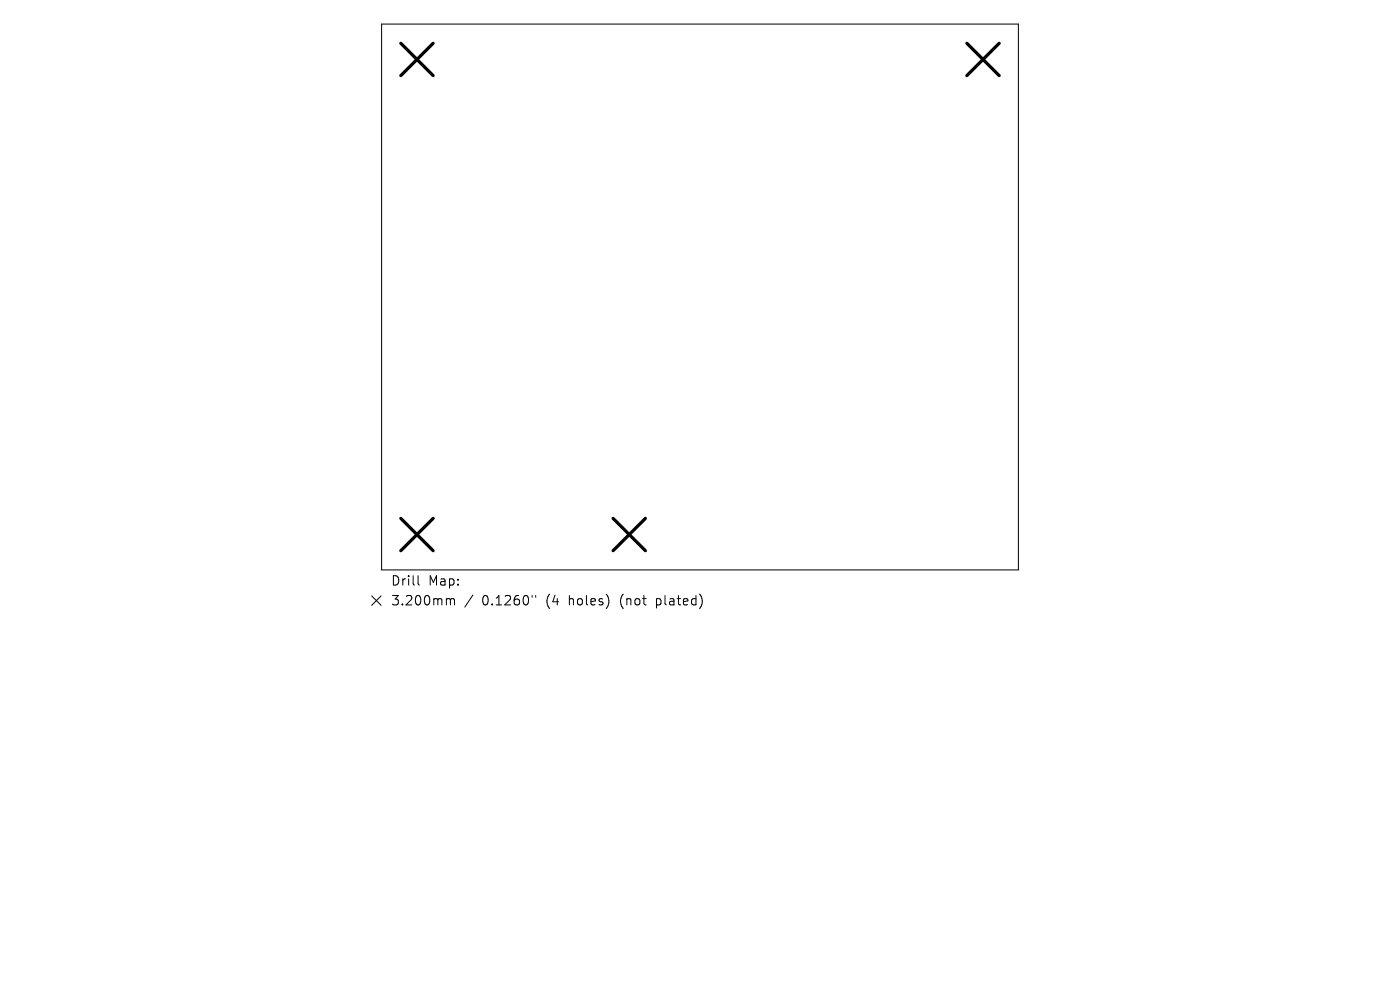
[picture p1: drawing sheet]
<svg xmlns="http://www.w3.org/2000/svg" width="297mm" height="210mm" viewBox="0 0 297 210" stroke-linecap="round" stroke-linejoin="round" font-family="sans-serif">
<defs><g id="words">
<g font-size="2.8">
<text x="82.8" y="124.5">Drill</text>
<text x="90.9" y="124.5">Map:</text>
<text x="82.8" y="128.7">3.200mm</text>
<text x="102.3" y="128.7">0.1260&quot;</text>
<text x="116" y="128.7">(4</text>
<text x="121" y="128.7">holes)</text>
<text x="132" y="128.7">(not</text>
<text x="139.9" y="128.7">plated)</text>
</g>
</g></defs>
<path d="M81 5.1h135v115.8h-135zM78.8 126.4l2 2M80.8 126.4l-2 2M88.7 122.1v1.7l.3 .3M95 127l.5 .1 .1 .2M95.6 127.3l.2-.3 .5 .1 .1 1.2M95.6 127.3v1M100.3 126.2l-1.7 2.6M112.9 126.3v.4M113.6 126.3v.4" fill="none" stroke="#000" stroke-width=".21"/>
<path d="M85 9.2l6.9 6.8M91.9 9.2l-6.9 6.8M205.1 9.2l6.9 6.8M212 9.2l-6.9 6.8M85 110l6.9 6.8M91.9 110l-6.9 6.8M130.1 110l6.8 6.8M136.9 110l-6.8 6.8" fill="none" stroke="#000" stroke-width=".69"/>
<use href="#words"/>
</svg>
